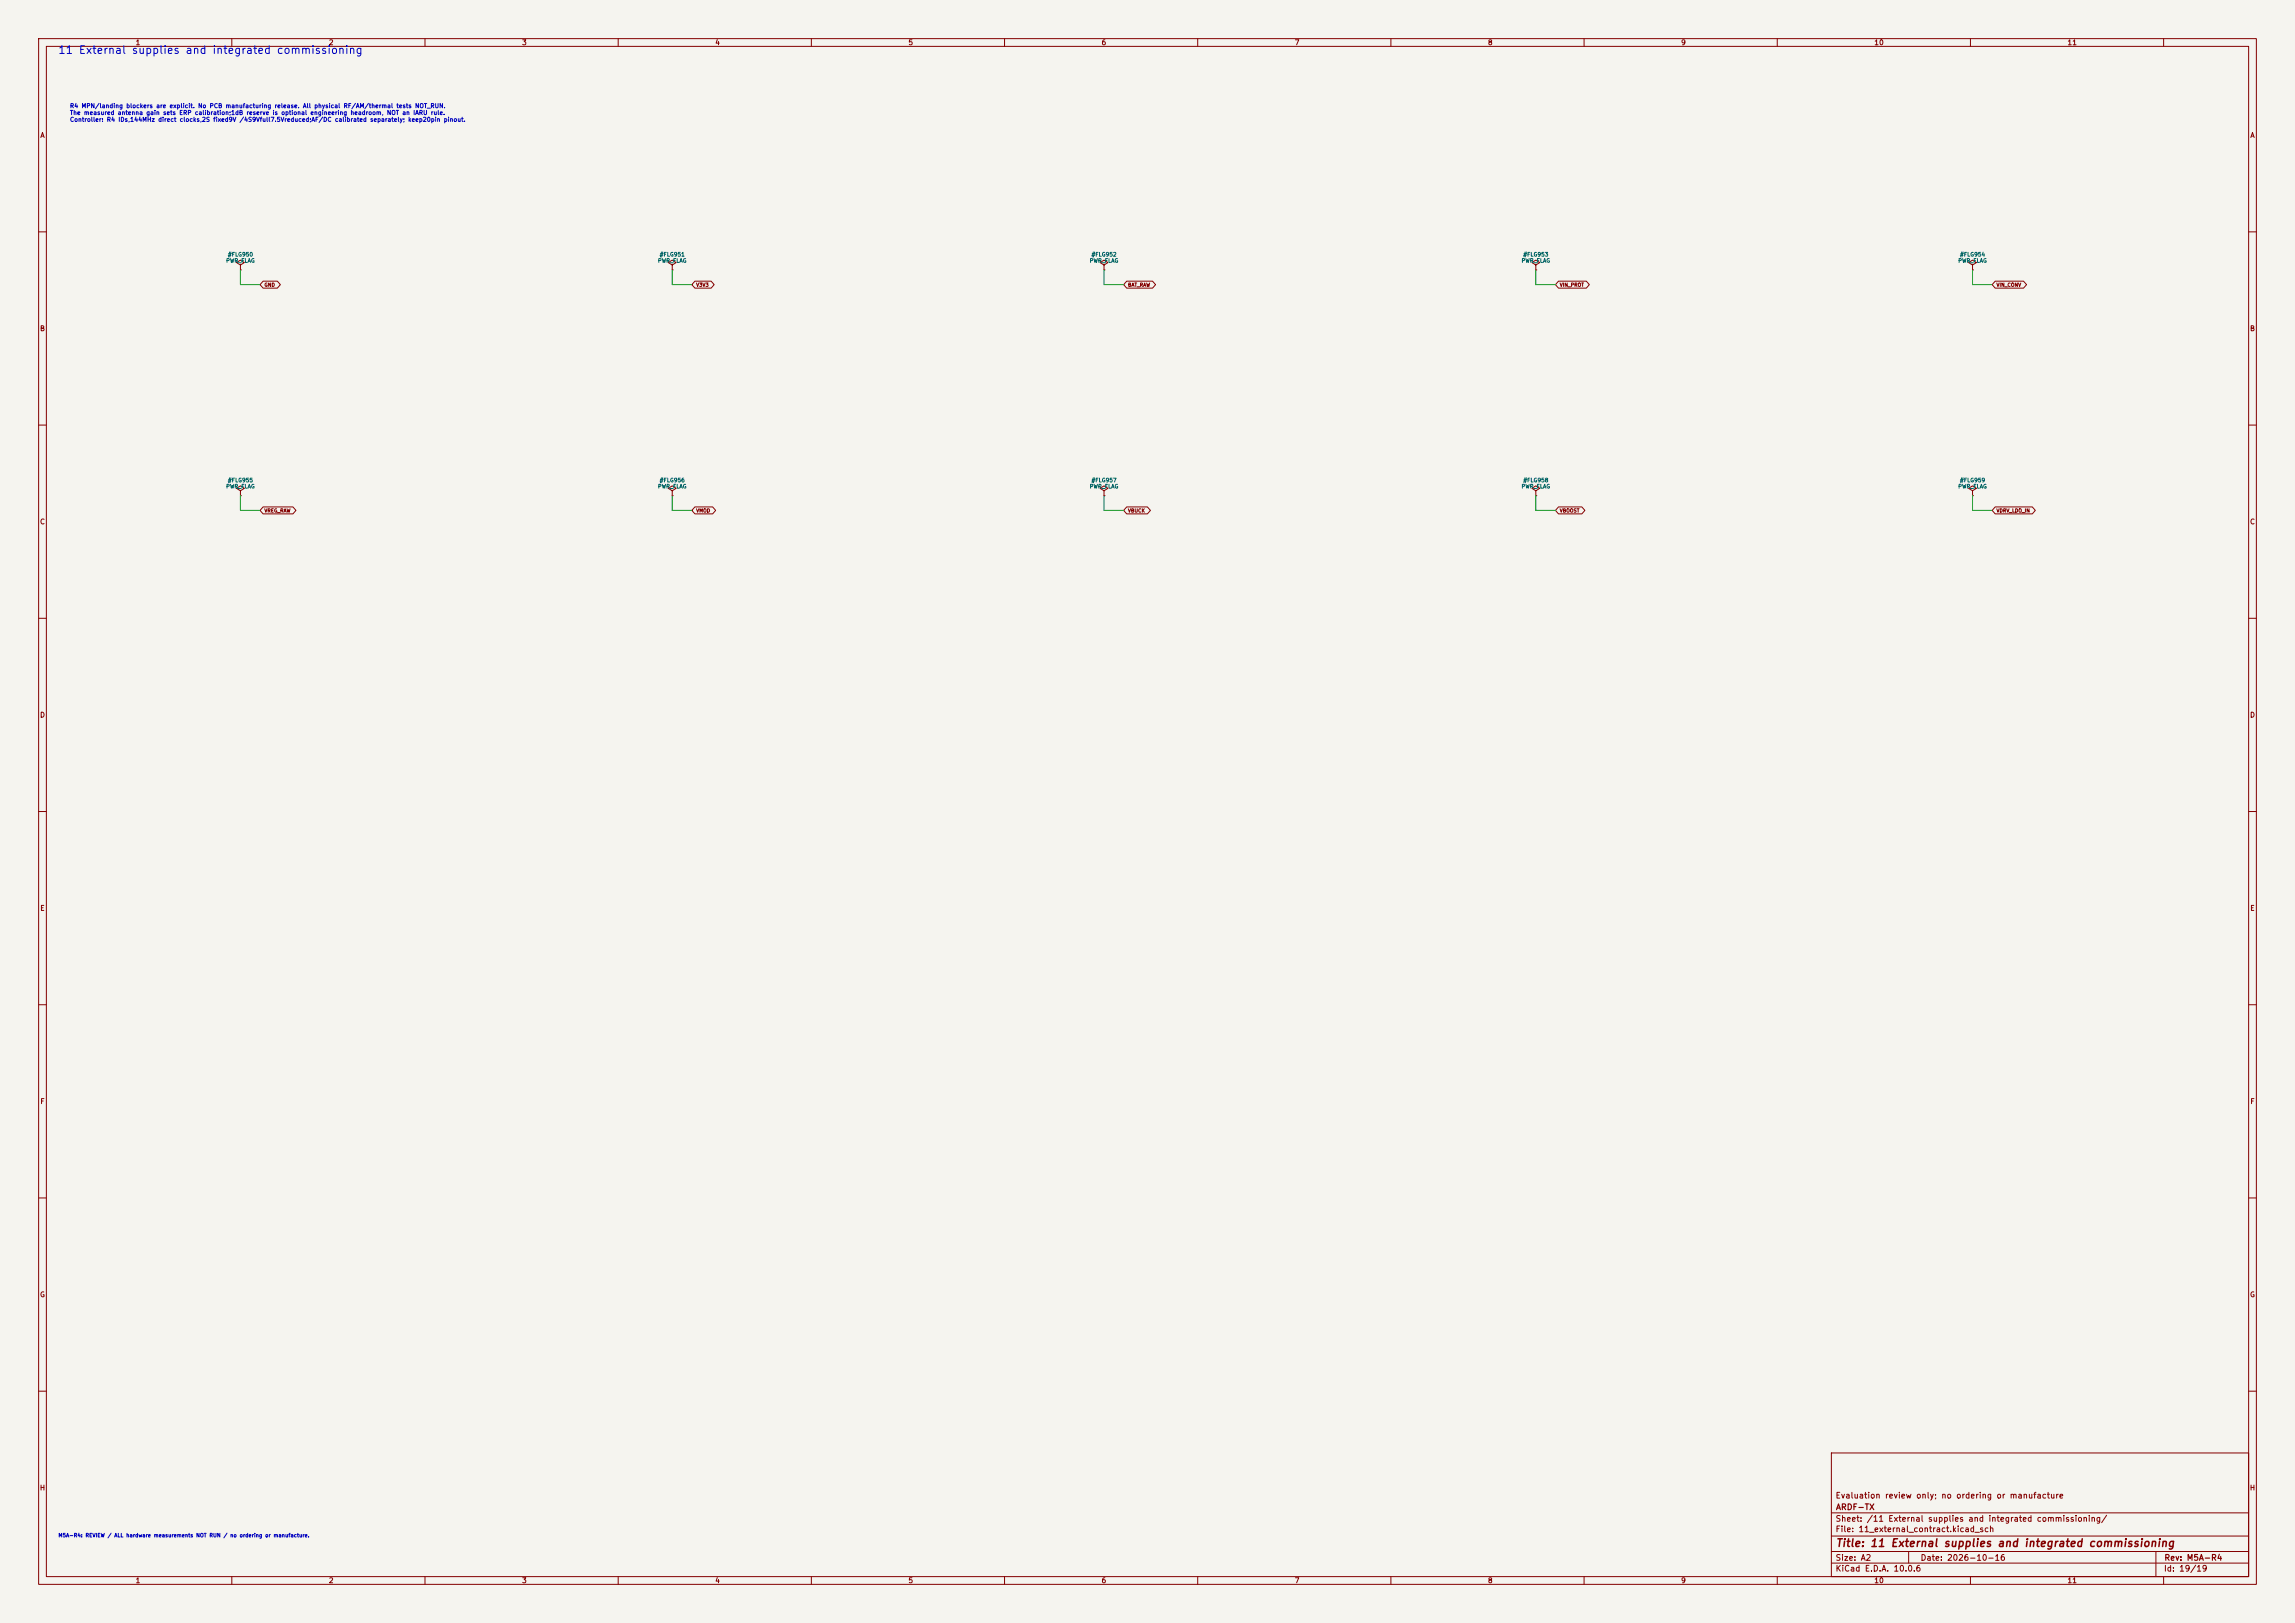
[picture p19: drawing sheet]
<svg xmlns="http://www.w3.org/2000/svg" width="594mm" height="420mm" viewBox="0 0 594 420" stroke-linecap="round" stroke-linejoin="round" font-family="sans-serif">
<defs><g id="words">
<text font-size="2" fill="#0000c2" x="14.9" y="14.4">11 External supplies and integrated commissioning</text>
<text font-size="2" fill="#840000" x="475" y="400.8">Title: 11 External supplies and integrated commissioning</text>
<g font-size="1.5" fill="#840000">
<text x="475" y="388.1">Evaluation review only; no ordering or manufacture</text>
<text x="475" y="394.1">Sheet: /11 External supplies and integrated commissioning/</text>
<text x="475.1" y="391.1">ARDF-TX</text>
<text x="475" y="396.8">File: 11_external_contract.kicad_sch</text>
<text x="475" y="407">KiCad E.D.A. 10.0.6</text>
<text x="475" y="404.2">Size: A2</text>
<text x="497" y="404.2">Date: 2026-10-16</text>
<text x="560" y="407">Id: 19/19</text>
<text x="560.1" y="404.2">Rev: M5A-R4</text>
</g>
<g font-size="1.3" fill="#840000">
<text x="35" y="12">1</text>
<text x="85" y="12">2</text>
<text x="135" y="12">3</text>
<text x="185" y="12">4</text>
<text x="235" y="12">5</text>
<text x="285" y="12">6</text>
<text x="335" y="12">7</text>
<text x="385" y="12">8</text>
<text x="435" y="12">9</text>
<text x="485" y="12">10</text>
<text x="535" y="12">11</text>
<text x="10.3" y="36">A</text>
<text x="582.3" y="36">A</text>
<text x="10.2" y="86">B</text>
<text x="582.2" y="86">B</text>
<text x="10.2" y="136">C</text>
<text x="582.2" y="136">C</text>
<text x="10.2" y="186">D</text>
<text x="582.2" y="186">D</text>
<text x="10.3" y="236">E</text>
<text x="582.3" y="236">E</text>
<text x="10.3" y="286">F</text>
<text x="582.3" y="286">F</text>
<text x="10.2" y="336">G</text>
<text x="582.2" y="336">G</text>
<text x="10.2" y="386">H</text>
<text x="582.2" y="386">H</text>
<text x="35" y="410">1</text>
<text x="85" y="410">2</text>
<text x="135" y="410">3</text>
<text x="185" y="410">4</text>
<text x="235" y="410">5</text>
<text x="285" y="410">6</text>
<text x="335" y="410">7</text>
<text x="385" y="410">8</text>
<text x="435" y="410">9</text>
<text x="485" y="410">10</text>
<text x="535" y="410">11</text>
</g>
<g font-size="1.1" fill="#0000c2">
<text x="18" y="28.2">R4 MPN/landing blockers are explicit. No PCB manufacturing release. All physical RF/AM/thermal tests NOT_RUN.</text>
<text x="18" y="30">The measured antenna gain sets ERP calibration;1dB reserve is optional engineering headroom, NOT an IARU rule.</text>
<text x="18" y="31.8">Controller: R4 IDs,144MHz direct clocks,2S fixed9V /4S9Vfull7.5Vreduced;AF/DC calibrated separately; keep20pin pinout.</text>
</g>
<g font-size="1" fill="#006464">
<text x="58.4" y="68.2">PWR_FLAG</text>
<text x="58.9" y="66.6">#FLG950</text>
<text x="170.2" y="68.2">PWR_FLAG</text>
<text x="170.6" y="66.6">#FLG951</text>
<text x="281.9" y="68.2">PWR_FLAG</text>
<text x="282.4" y="66.6">#FLG952</text>
<text x="393.7" y="68.2">PWR_FLAG</text>
<text x="394.1" y="66.6">#FLG953</text>
<text x="506.7" y="68.2">PWR_FLAG</text>
<text x="507.2" y="66.6">#FLG954</text>
<text x="58.9" y="125">#FLG955</text>
<text x="170.6" y="125">#FLG956</text>
<text x="282.4" y="125">#FLG957</text>
<text x="394.1" y="125">#FLG958</text>
<text x="507.2" y="125">#FLG959</text>
<text x="58.4" y="126.6">PWR_FLAG</text>
<text x="170.2" y="126.6">PWR_FLAG</text>
<text x="281.9" y="126.6">PWR_FLAG</text>
<text x="393.7" y="126.6">PWR_FLAG</text>
<text x="506.7" y="126.6">PWR_FLAG</text>
</g>
<text font-size="1" fill="#0000c2" x="15" y="398">M5A-R4: REVIEW / ALL hardware measurements NOT RUN / no ordering or manufacture.</text>
<g font-size=".9" fill="#840000">
<text x="68.3" y="74.4">GND</text>
<text x="180.1" y="74.4">V3V3</text>
<text x="291.9" y="74.4">BAT_RAW</text>
<text x="403.6" y="74.4">VIN_PROT</text>
<text x="516.6" y="74.4">VIN_CONV</text>
<text x="68.3" y="132.8">VREG_RAW</text>
<text x="180.1" y="132.8">VMOD</text>
<text x="291.9" y="132.8">VBUCK</text>
<text x="403.6" y="132.8">VBOOST</text>
<text x="516.6" y="132.8">VDRV_LDO_IN</text>
</g>
</g></defs>
<path d="M0 0h594v420h-594z" fill="#f5f4ef" stroke="#f5f4ef" stroke-width=".26"/>
<g fill="none" stroke="#840000" stroke-width=".26">
<path d="M10 10h574v400h-574zM12 12h570v396h-570zM60 10v2M110 10v2M160 10v2M210 10v2M260 10v2M310 10v2M360 10v2M410 10v2M460 10v2M510 10v2"/>
<path d="M560 10v2M10 60h2M62.2 68.6l1-.7-1-.6-1 .6 1 .7v1.3M62.2 69.9h.1M68.1 72.8h3.7l.8 .9-.8 .9h-3.7l-.8-.9zM174 68.6l1-.7-1-.6-1 .6 1 .7v1.3M174 69.9h.1M179.9 72.8h4.2l.7 .9-.7 .9h-4.2l-.8-.9zM285.7 68.6l1.1-.7-1.1-.6-1 .6 1 .7v1.3M285.7 69.9h.1M291.6 72.8h6.7l.8 .9-.8 .9h-6.7l-.8-.9zM397.5 68.6l1-.7-1-.6-1 .6 1 .7v1.3"/>
<path d="M397.5 69.9h.1M403.4 72.8h7.2l.8 .9-.8 .9h-7.2l-.8-.9zM510.5 68.6l1.1-.7-1.1-.6-1 .6 1 .7v1.3M510.5 69.9h.1M516.4 72.8h7.3l.8 .9-.8 .9h-7.3l-.8-.9zM582 60h2M10 110h2M582 110h2M62.2 127l1-.6-1-.7-1 .7 1 .6v1.3M62.2 128.3h.1M68.1 131.2h7.7l.8 .9-.8 .9h-7.7l-.8-.9zM174 127l1-.6-1-.7-1 .7 1 .6v1.3"/>
<path d="M174 128.3h.1M179.9 131.2h4.5l.8 .9-.8 .9h-4.5l-.8-.9zM285.7 127l1.1-.6-1.1-.7-1 .7 1 .6v1.3M285.7 128.3h.1M291.6 131.2h5.4l.8 .9-.8 .9h-5.4l-.8-.9zM397.5 127l1-.6-1-.7-1 .7 1 .6v1.3M397.5 128.3h.1M403.4 131.2h6l.8 .9-.8 .9h-6l-.8-.9zM510.5 127l1.1-.6-1.1-.7-1 .7 1 .6v1.3M510.5 128.3h.1M516.4 131.2h9.6l.8 .9-.8 .9h-9.6l-.8-.9zM10 160h2"/>
<path d="M582 160h2M10 210h2M582 210h2M10 260h2M582 260h2M10 310h2M582 310h2M10 360h2M474 376h108v32h-108zM582 360h2M474 397.5h108M474 391.5h108"/>
<path d="M60 408v2M110 408v2M160 408v2M210 408v2M260 408v2M310 408v2M360 408v2M410 408v2M460 408v2M474 404.5h108M474 401.5h108M494 401.5v3"/>
<path d="M510 408v2M558 401.5v6.5M560 408v2"/>
</g>
<path d="M62.2 69.9v3.8h5.1M174 69.9v3.8h5.1M285.7 69.9v3.8h5.1M397.5 69.9v3.8h5.1M510.5 69.9v3.8h5.1M62.2 128.3v3.8h5.1M174 128.3v3.8h5.1M285.7 128.3v3.8h5.1M397.5 128.3v3.8h5.1M510.5 128.3v3.8h5.1" fill="none" stroke="#009600" stroke-width=".26"/>
<use href="#words"/>
</svg>
